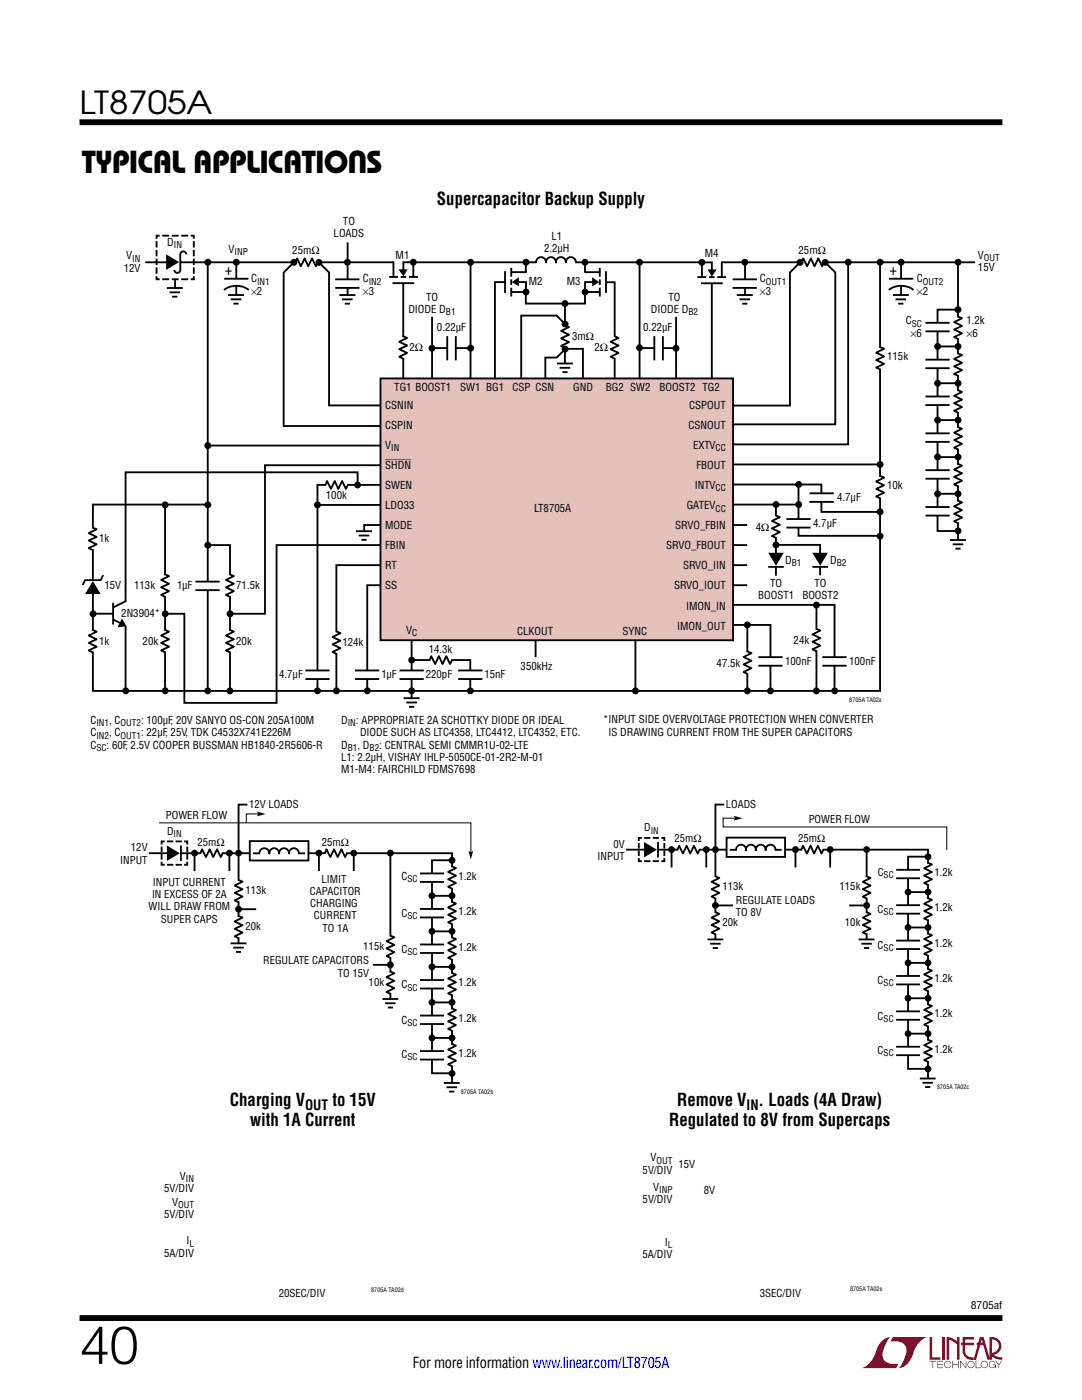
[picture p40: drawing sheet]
<svg xmlns="http://www.w3.org/2000/svg" width="216mm" height="279mm" viewBox="0 0 216 279" stroke-linecap="round" stroke-linejoin="round" font-family="sans-serif">
<defs><g id="words">
<text font-size="10.6" x="15.9" y="272.2">40</text>
<g font-size="6.3">
<text x="15.9" y="22.8">LT8705A</text>
<text x="16.3" y="34.5">Typical Applications</text>
</g>
<g font-size="3.5">
<text x="87.2" y="41">Supercapacitor Backup Supply</text>
<text x="45.9" y="220.8">Charging V</text>
<text x="66.3" y="220.8">to 15V</text>
<text x="135.1" y="220.8">Remove V . Loads (4A Draw)</text>
<text x="49.9" y="224.6">with 1A Current</text>
<text x="133.5" y="224.6">Regulated to 8V from Supercaps</text>
</g>
<g font-size="3.1">
<text x="44.9" y="54.9">+</text>
<text x="177.5" y="54.9">+</text>
</g>
<text font-size="3" x="82.4" y="273.1">For more information www.linear.com/LT8705A</text>
<g font-size="2.8">
<text x="60.9" y="221.5">OUT</text>
<text x="149" y="221.5">IN</text>
</g>
<g font-size="2.2">
<text x="66.6" y="47.3">LOADS</text>
<text x="68.4" y="44.9">TO</text>
<text x="110" y="47.9">L1</text>
<text x="25.2" y="51.7">V</text>
<text x="33.4" y="49.1">D</text>
<text x="45.6" y="50.5">V</text>
<text x="58.3" y="50.7">25mΩ</text>
<text x="78.9" y="51.6">M1</text>
<text x="108.6" y="50.3">2.2µH</text>
<text x="140.6" y="51.3">M4</text>
<text x="159.3" y="50.7">25mΩ</text>
<text x="195.1" y="51.6">V</text>
<text x="24.7" y="54.2">12V</text>
<text x="50.1" y="56.3">C</text>
<text x="50.1" y="58.8">×2</text>
<text x="72.4" y="56.3">C</text>
<text x="72.4" y="58.8">×3</text>
<text x="85" y="60">TO</text>
<text x="105.5" y="56.8">M2</text>
<text x="113.1" y="56.8">M3</text>
<text x="133.4" y="60">TO</text>
<text x="151.6" y="58.8">×3</text>
<text x="151.6" y="56.3">C</text>
<text x="183" y="58.8">×2</text>
<text x="183" y="56.3">C</text>
<text x="195.1" y="54.1">15V</text>
<text x="81.5" y="62.4">DIODE D</text>
<text x="129.9" y="62.4">DIODE D</text>
<text x="180.7" y="64.7">C</text>
<text x="192.9" y="64.7">1.2k</text>
<text x="81.7" y="70.1">2Ω</text>
<text x="87.2" y="66.1">0.22µF</text>
<text x="114.1" y="67.8">3mΩ</text>
<text x="118.6" y="70.1">2Ω</text>
<text x="128.4" y="66.1">0.22µF</text>
<text x="177" y="71.9">115k</text>
<text x="181.7" y="67.2">×6</text>
<text x="192.9" y="67.2">×6</text>
<text x="76.8" y="81.6">CSNIN</text>
<text x="78.7" y="78.1">TG1 BOOST1</text>
<text x="91.8" y="78.1">SW1 BG1</text>
<text x="102.2" y="78.1">CSP CSN</text>
<text x="114.4" y="78.1">GND</text>
<text x="120.9" y="78.1">BG2 SW2</text>
<text x="131.6" y="78.1">BOOST2 TG2</text>
<text x="137.5" y="81.6">CSPOUT</text>
<text x="76.8" y="85.6">CSPIN</text>
<text x="76.8" y="89.6">V</text>
<text x="137.4" y="85.6">CSNOUT</text>
<text x="138.3" y="89.6">EXTV</text>
<text x="76.8" y="93.6">SHDN</text>
<text x="139" y="93.6">FBOUT</text>
<text x="65" y="99.6">100k</text>
<text x="76.8" y="97.6">SWEN</text>
<text x="76.8" y="101.6">LDO33</text>
<text x="137" y="101.6">GATEV</text>
<text x="138.7" y="97.6">INTV</text>
<text x="167" y="100">4.7µF</text>
<text x="177" y="97.6">10k</text>
<text x="76.8" y="105.6">MODE</text>
<text x="106.6" y="102.2">LT8705A</text>
<text x="134.7" y="105.6">SRVO_FBIN</text>
<text x="150.8" y="106">4Ω</text>
<text x="162.3" y="105.2">4.7µF</text>
<text x="19.8" y="108.2">1k</text>
<text x="76.8" y="109.6">FBIN</text>
<text x="76.8" y="113.6">RT</text>
<text x="132.9" y="109.6">SRVO_FBOUT</text>
<text x="136.3" y="113.6">SRVO_IIN</text>
<text x="156.7" y="112.5">D</text>
<text x="165.7" y="112.5">D</text>
<text x="20.8" y="117.5">15V</text>
<text x="26.8" y="117.6">113k</text>
<text x="35.4" y="117.5">1µF</text>
<text x="47.1" y="117.6">71.5k</text>
<text x="76.8" y="117.6">SS</text>
<text x="134.5" y="117.6">SRVO_IOUT</text>
<text x="151.3" y="119.5">BOOST1</text>
<text x="153.7" y="117.1">TO</text>
<text x="160.1" y="119.5">BOOST2</text>
<text x="162.5" y="117.1">TO</text>
<text x="24.2" y="123.1">2N3904*</text>
<text x="135.1" y="125.6">IMON_OUT</text>
<text x="136.9" y="121.6">IMON_IN</text>
<text x="19.8" y="128.7">1k</text>
<text x="28.5" y="128.7">20k</text>
<text x="47.1" y="128.7">20k</text>
<text x="68.3" y="128.9">124k</text>
<text x="81" y="126.5">V</text>
<text x="85.5" y="130.3">14.3k</text>
<text x="103.2" y="126.7">CLKOUT</text>
<text x="124.2" y="126.7">SYNC</text>
<text x="158.4" y="128.6">24k</text>
<text x="55.7" y="135.3">4.7µF</text>
<text x="76.1" y="135.3">1µF</text>
<text x="85" y="135.3">220pF</text>
<text x="96.7" y="135.3">15nF</text>
<text x="103.9" y="133.8">350kHz</text>
<text x="143" y="133.1">47.5k</text>
<text x="156.7" y="132.8">100nF</text>
<text x="169.4" y="132.8">100nF</text>
<text x="18" y="144.5">C</text>
<text x="18" y="146.9">C</text>
<text x="18" y="149.4">C</text>
<text x="21.3" y="149.4">: 60F, 2.5V COOPER BUSSMAN HB1840-2R5606-R</text>
<text x="21.8" y="144.5">, C</text>
<text x="21.8" y="146.9">, C</text>
<text x="28.2" y="144.5">: 100µF, 20V SANYO OS-CON 205A100M</text>
<text x="28.2" y="146.9">: 22µF, 25V, TDK C4532X741E226M</text>
<text x="68.1" y="144.5">D</text>
<text x="68.1" y="149.4">D</text>
<text x="71" y="144.5">: APPROPRIATE 2A SCHOTTKY DIODE OR IDEAL</text>
<text x="71.3" y="149.4">, D</text>
<text x="71.8" y="146.9">DIODE SUCH AS LTC4358, LTC4412, LTC4352, ETC.</text>
<text x="75.7" y="149.4">: CENTRAL SEMI CMMR1U-02-LTE</text>
<text x="120.3" y="144.3">*INPUT SIDE OVERVOLTAGE PROTECTION WHEN CONVERTER</text>
<text x="121.4" y="146.8">IS DRAWING CURRENT FROM THE SUPER CAPACITORS</text>
<text x="68.1" y="151.9">L1: 2.2µH, VISHAY IHLP-5050CE-01-2R2-M-01</text>
<text x="68.1" y="154.3">M1-M4: FAIRCHILD FDMS7698</text>
<text x="129.8" y="231.8">V</text>
<text x="135.4" y="233">15V</text>
<text x="32.8" y="237.9">5V/DIV</text>
<text x="35.9" y="235.4">V</text>
<text x="128.2" y="234.2">5V/DIV</text>
<text x="130.3" y="237.6">V</text>
<text x="140.4" y="238.3">8V</text>
<text x="32.8" y="243.1">5V/DIV</text>
<text x="34.3" y="240.7">V</text>
<text x="128.2" y="240.1">5V/DIV</text>
<text x="32.7" y="250.8">5A/DIV</text>
<text x="37.2" y="248.3">I</text>
<text x="128.2" y="251.1">5A/DIV</text>
<text x="132.7" y="248.6">I</text>
<text x="55.6" y="258.9">20SEC/DIV</text>
<text x="151.6" y="258.8">3SEC/DIV</text>
</g>
<g font-size="2.1">
<text x="49.7" y="161.3">12V LOADS</text>
<text x="144.8" y="161.3">LOADS</text>
<text x="33.1" y="163.5">POWER FLOW</text>
<text x="33.3" y="166.6">D</text>
<text x="128.5" y="165.9">D</text>
<text x="161.4" y="164.2">POWER FLOW</text>
<text x="24" y="172.4">INPUT</text>
<text x="26.1" y="169.9">12V</text>
<text x="39.4" y="168.8">25mΩ</text>
<text x="64.2" y="168.8">25mΩ</text>
<text x="119.2" y="171.6">INPUT</text>
<text x="122.4" y="169.2">0V</text>
<text x="134.6" y="168.1">25mΩ</text>
<text x="159.3" y="168.1">25mΩ</text>
<text x="30.3" y="179.3">IN EXCESS OF 2A</text>
<text x="30.5" y="176.8">INPUT CURRENT</text>
<text x="49" y="178.4">113k</text>
<text x="61.9" y="178.6">CAPACITOR</text>
<text x="64.2" y="176.2">LIMIT</text>
<text x="80.1" y="175.5">C</text>
<text x="91.5" y="175.5">1.2k</text>
<text x="144.1" y="177.7">113k</text>
<text x="167.5" y="177.7">115k</text>
<text x="175.1" y="174.8">C</text>
<text x="186.4" y="174.8">1.2k</text>
<text x="29.6" y="181.7">WILL DRAW FROM</text>
<text x="32.1" y="184.2">SUPER CAPS</text>
<text x="49" y="185.6">20k</text>
<text x="61.9" y="181.1">CHARGING</text>
<text x="62.6" y="183.5">CURRENT</text>
<text x="64.3" y="186">TO 1A</text>
<text x="80.1" y="182.9">C</text>
<text x="91.5" y="182.6">1.2k</text>
<text x="144.1" y="184.8">20k</text>
<text x="146.8" y="180.4">REGULATE LOADS</text>
<text x="146.8" y="182.9">TO 8V</text>
<text x="168.6" y="184.8">10k</text>
<text x="175.1" y="182.2">C</text>
<text x="186.4" y="181.9">1.2k</text>
<text x="72.5" y="189.5">115k</text>
<text x="80.1" y="190.2">C</text>
<text x="91.5" y="189.7">1.2k</text>
<text x="175.1" y="189.4">C</text>
<text x="186.4" y="188.9">1.2k</text>
<text x="52.5" y="192.5">REGULATE CAPACITORS</text>
<text x="67.4" y="194.9">TO 15V</text>
<text x="73.6" y="196.7">10k</text>
<text x="80.1" y="197.2">C</text>
<text x="91.5" y="196.8">1.2k</text>
<text x="175.1" y="196.4">C</text>
<text x="186.4" y="196">1.2k</text>
<text x="91.5" y="203.9">1.2k</text>
<text x="175.1" y="203.5">C</text>
<text x="186.4" y="203.1">1.2k</text>
<text x="80.1" y="204.3">C</text>
<text x="80.1" y="211.1">C</text>
<text x="91.5" y="211">1.2k</text>
<text x="175.1" y="210.3">C</text>
<text x="186.4" y="210.1">1.2k</text>
<text x="193.7" y="261.2">8705af</text>
</g>
<g font-size="1.8">
<text x="26.4" y="52.2">IN</text>
<text x="34.7" y="49.6">IN</text>
<text x="46.8" y="51">INP</text>
<text x="196.3" y="52.1">OUT</text>
<text x="51.3" y="56.8">IN1</text>
<text x="73.6" y="56.8">IN2</text>
<text x="152.8" y="56.8">OUT1</text>
<text x="184.2" y="56.8">OUT2</text>
<text x="89" y="62.9">B1</text>
<text x="137.4" y="62.9">B2</text>
<text x="181.9" y="65.2">SC</text>
<text x="78" y="90.1">IN</text>
<text x="142.8" y="90.1">CC</text>
<text x="142.8" y="98.1">CC</text>
<text x="142.8" y="102.1">CC</text>
<text x="158" y="112.9">B1</text>
<text x="167" y="112.9">B2</text>
<text x="82.2" y="127">C</text>
<text x="19.2" y="144.9">IN1</text>
<text x="19.2" y="147.4">IN2</text>
<text x="19.2" y="149.9">SC</text>
<text x="24.1" y="144.9">OUT2</text>
<text x="24.1" y="147.4">OUT1</text>
<text x="69.4" y="144.9">IN</text>
<text x="69.4" y="149.9">B1</text>
<text x="73.7" y="149.9">B2</text>
<text x="34.6" y="167.1">IN</text>
<text x="129.9" y="166.4">IN</text>
<text x="81.3" y="176">SC</text>
<text x="176.3" y="175.3">SC</text>
<text x="81.3" y="183.4">SC</text>
<text x="176.3" y="182.6">SC</text>
<text x="81.3" y="190.7">SC</text>
<text x="176.3" y="189.9">SC</text>
<text x="81.3" y="197.7">SC</text>
<text x="176.3" y="196.9">SC</text>
<text x="176.3" y="203.9">SC</text>
<text x="81.3" y="204.8">SC</text>
<text x="81.3" y="211.6">SC</text>
<text x="176.3" y="210.7">SC</text>
<text x="131" y="232.2">OUT</text>
<text x="37.1" y="235.9">IN</text>
<text x="131.5" y="238.1">INP</text>
<text x="35.5" y="241.1">OUT</text>
<text x="37.8" y="248.8">L</text>
<text x="133.3" y="249.1">L</text>
</g>
<g font-size="1.2">
<text x="169.5" y="140.1">8705A TA02a</text>
<text x="92" y="218.2">8705A TA02b</text>
<text x="187" y="217.3">8705A TA02c</text>
<text x="74.1" y="257.8">8705A TA02d</text>
<text x="169.6" y="257.7">8705A TA02e</text>
</g>
</g></defs>
<g fill="#910028">
<path d="M185.5 266.8h.5v4.1h1.6v.5h-2.1z"/>
<path d="M176.2 267.4l1-.5h.5h-.1a6.2 6.2 0 0 0-1.4 4 2.58 2.58 0 0 0 3.1 1.3l-.5 .8h-6.9a4.9 4.9 0 0 0 3-3.8l.4-.7z"/>
<path d="M178.1 266.9h7a4.9 4.9 0 0 0-3.1 3.7 3.2 3.2 0 0 1-2.7 2.4h.1a6.2 6.2 0 0 0 1.4-4.1 2.58 2.58 0 0 0-3.1-1.2z"/>
<path d="M188 266.8h.5v4.6h-.5z"/>
<path d="M188.9 266.8l1 .2 1.1 .7v-.9h.5v4.6h-.5v-3.1l-1.6-.9v4h-.5z"/>
<path d="M185.5 271.6h1.3v.1h-.6v1.3h-.1v-1.3h-.6z"/>
<path d="M187 271.6h1.2v.1h-1v.5h.9v.2h-.9v.5h1v.1h-1.2z"/>
<path d="M190 271.6h.2v.6h1v-.6h.1v1.4h-.1v-.6h-1v.6h-.2z"/>
<path d="M191.6 271.6h.1l1 1.2v-1.2h.1v1.4l-1.1-1.2v1.2h-.1z"/>
<path d="M194.7 271.6h.1v1.3h.9v.1h-1z"/>
<path d="M198.6 271.6h.2l.5 .7 .5-.7h.2l-.6 .8v.6h-.2v-.6z"/>
<path d="M192.1 266.8h2.2v.5h-1.7v.7h1.7v.5h-1.7v1.1a1.32 1.32 0 0 0 1.7 1.3v.5l1.2-4.6h.8l1.1 4.1v-4.1a1.84 1.84 0 0 1 2.4 1.4 1.84 1.84 0 0 1-1.5 2.2l.8 .4 .9 .1v.5l-1.2-.2-1-.6v-.6a1.34 1.34 0 0 0 1.5-1.2 1.34 1.34 0 0 0-1.4-1.5v4.1h-.9l-.8-2.9h-1.3v-.5h1.2l-.2-.7-1.1 4.1a2.06 2.06 0 0 1-2.7-1.3v-1.6h-.4v-.5h.4z"/>
<path d="M193.2 271.8a.72 .72 0 0 1 1.2 .1 .72 .72 0 0 1-.4 1.1 .72 .72 0 0 1-1-.7h.2a.59 .59 0 0 0 .8 .5 .59 .59 0 0 0 .2-.9 .59 .59 0 0 0-1 .2v.2h-.2z"/>
<path d="M195.9 271.8a.72 .72 0 0 1 1.1 .1 .72 .72 0 0 1-.4 1.1 .72 .72 0 0 1-.9-.7h.1a.59 .59 0 0 0 .8 .5 .59 .59 0 0 0 .2-.9 .59 .59 0 0 0-.9 .2l-.1 .2h-.1z"/>
<path d="M197.5 271.8a.72 .72 0 0 1 1.2 .2h-.2a.59 .59 0 0 0-.9-.1 .59 .59 0 0 0 .1 .9 .59 .59 0 0 0 .9-.4h-.5v-.1h.6v.7h-.1v-.3a.73 .73 0 0 1-1.1 .2 .73 .73 0 0 1 0-1.1z"/>
<path d="M188.6 271.8a.71 .71 0 0 1 1.2 .3h-.1a.59 .59 0 0 0-.9-.3 .59 .59 0 0 0-.1 1 .59 .59 0 0 0 1-.3h.1a.73 .73 0 0 1-1.1 .4 .73 .73 0 0 1-.1-1.1z"/>
</g>
<path d="M15.9 24.4h184.1M15.9 263h184.1" fill="none" stroke="#000" stroke-width="1.2" stroke-linecap="butt"/>
<path d="M29.7 170.3h60.5v47.3M44.5 170.2l-.5 .9-.7-1.6-.7 1.6-.8-1.6-.7 1.6-.8-1.6-.3 .9M47.5 175.6l.9 .4-1.6 .7 1.6 .8-1.6 .7 1.6 .7-1.6 .8 .9 .4M49.4 160.6h-1.8v28.5M77.9 170.2v30M89.9 171.7h-3.7v42.5h3.6" fill="none" stroke="#000" stroke-width=".37"/>
<path d="M40.1 170.3h4.2M47.6 175.8v4.1" fill="none" stroke="#fff" stroke-width=".92" stroke-linecap="butt"/>
<path d="M49.8 167.9h11.8v3.8h-11.8z" fill="#fff"/>
<g fill="none" stroke="#000" stroke-width=".37">
<path d="M32.2 172v.6h.7M32.9 167.9h-.7v.6M36.1 168.8v3M36.8 167.9h.6v.6M37.4 172v.6h-.6M38.8 170.7v3.1M45.8 170.7v3.1M49.8 167.9h11.8v3.8h-11.8zM50.5 170.3h10.4M51.7 170.5a1 1 0 0 1 1-1.2 1 1 0 0 1 1 1.2 1 1 0 0 1 1-1.2 1 1 0 0 1 1 1.2 1 1 0 0 1 1-1.2 1 1 0 0 1 1 1.2 1 1 0 0 1 .9-1.2 1 1 0 0 1 1 1.2M63.6 170.7v3.1M69.3 170.2l-.4 .9-.8-1.6-.7 1.6-.7-1.6-.8 1.6-.8-1.6-.3 .9"/>
<path d="M70.6 170.7v3.1M83.8 174.3h4.8M83.8 176h4.8M86.2 178.8h3.7M90.1 172.9l.9 .3-1.6 .8 1.6 .8-1.6 .7 1.6 .7-1.6 .8 .9 .4M90.1 180l.9 .3-1.6 .8 1.6 .7-1.6 .8 1.6 .7-1.6 .8 .9 .4M124.9 169.6h60.3v47.1M139.6 169.5l-.4 .8-.7-1.5-.8 1.5-.7-1.5-.7 1.5-.8-1.5-.4 .9M142.7 174.9l.8 .3-1.5 .8 1.5 .7-1.5 .7 1.5 .8-1.5 .7 .8 .4M144.5 160.6h-1.7v27.7M172.9 169.5v18.8M184.9 171h-3.7v42.3h3.6"/>
<path d="M46 188.3h3.2M46.5 189.1h2.1M47.1 190h1M47.5 182.8l.9 .3-1.6 .8 1.6 .8-1.6 .7 1.6 .7-1.6 .8 .9 .4M48 181.5h3.1M74.4 192.6h3.1M76.3 199.4h3.2M77.8 186.7l.9 .4-1.6 .7 1.6 .8-1.6 .7 1.6 .7-1.6 .8 .9 .4M77.8 193.9l.9 .3-1.6 .8 1.6 .8-1.6 .7 1.6 .7-1.6 .8 .9 .4M83.8 181.4h4.8M83.8 183.1h4.8M83.8 188.5h4.8"/>
<path d="M83.8 190.2h4.8M83.8 195.6h4.8M83.8 197.3h4.8M86.2 185.9h3.7M86.2 193h3.7M90.1 187.1l.9 .3-1.6 .8 1.6 .7-1.6 .8 1.6 .7-1.6 .7 .9 .5M90.1 194.1l.9 .4-1.6 .8 1.6 .7-1.6 .7 1.6 .8-1.6 .7 .9 .5M76.8 200.2h2.1M77.4 201.1h1M83.8 202.7h4.8M83.8 204.4h4.8M83.8 209.8h4.8"/>
<path d="M83.8 211.5h4.8M86.2 200.1h3.7M86.2 207.1h3.7M88.6 216.1h3.1M89.1 217h2.1M89.6 217.8h1.1M90.1 201.2l.9 .4-1.6 .8 1.6 .7-1.6 .7 1.6 .8-1.6 .7 .9 .4M90.1 208.3l.9 .4-1.6 .8 1.6 .7-1.6 .7 1.6 .8-1.6 .7 .9 .4"/>
</g>
<g fill="none" stroke="#fff" stroke-width=".92" stroke-linecap="butt">
<path d="M34.2 170.3h1.9M51.8 170.3h7.8M65 170.3h4.1M86.2 174.3v1.7M90.2 173v4.2M47.6 188.3v1.9M47.6 182.9v4.2M77.9 199.4v1.9M77.9 186.9v4.1M77.9 194v4.2M86.2 181.4v1.7M86.2 188.5v1.7"/>
<path d="M86.2 195.6v1.7M90.2 180.1v4.2M90.2 187.2v4.2M90.2 194.3v4.2M86.2 202.7v1.7M86.2 209.8v1.7M90.1 216.1v2M90.2 201.4v4.2M90.2 208.5v4.2"/>
</g>
<g fill="#000">
<path d="M33.3 168.7l2.6 1.6-2.6 1.5zM51.3 162l1.7 .4-1.7 .5 .3-.5zM93.5 169.8l.4 .3 .5-.3-.5 1.7z"/>
<circle cx="38.8" cy="170.3" r=".68"/>
<circle cx="45.8" cy="170.3" r=".68"/>
<circle cx="47.6" cy="170.3" r=".68"/>
<circle cx="63.6" cy="170.3" r=".68"/>
<circle cx="70.6" cy="170.3" r=".68"/>
<circle cx="77.9" cy="170.2" r=".68"/>
<circle cx="86.2" cy="178.8" r=".68"/>
<circle cx="90.2" cy="171.7" r=".68"/>
<circle cx="90.2" cy="178.8" r=".68"/>
<circle cx="47.6" cy="181.4" r=".68"/>
<circle cx="77.9" cy="192.5" r=".68"/>
<circle cx="86.2" cy="193" r=".68"/>
<circle cx="86.2" cy="185.9" r=".68"/>
<circle cx="90.2" cy="193" r=".68"/>
<circle cx="90.2" cy="185.9" r=".68"/>
<circle cx="86.2" cy="200" r=".68"/>
<circle cx="86.2" cy="207.1" r=".68"/>
<circle cx="90.2" cy="207.1" r=".68"/>
<circle cx="90.2" cy="200" r=".68"/>
<circle cx="90.2" cy="214.2" r=".68"/>
</g>
<path d="M33.3 167.9h3.2M36.3 172.6h-3.2" fill="none" stroke="#000" stroke-width=".37" stroke-dasharray="1.2 .5" stroke-linecap="butt"/>
<path d="M32.2 171.6v-2.9M37.4 168.9v2.9" fill="none" stroke="#000" stroke-width=".37" stroke-dasharray="1.1 .4" stroke-linecap="butt"/>
<path d="M31.7 164.2h62.3v6.1M51.8 162.4h-2.7v1.8" fill="none" stroke="#000" stroke-width=".2"/>
<path d="M135.3 169.6h4.2M142.8 175v4.2" fill="none" stroke="#fff" stroke-width=".91" stroke-linecap="butt"/>
<path d="M145 167.2h11.6v3.8h-11.6z" fill="#fff"/>
<g fill="none" stroke="#000" stroke-width=".37">
<path d="M127.5 171.3v.6h.6M128.1 167.2h-.6v.6M131.3 168.1v3M132 167.2h.6v.6M132.6 171.3v.6h-.6M134 170v3.1M140.9 170v3.1M145 167.2h11.6v3.8h-11.6zM145.6 169.6h10.4M146.9 169.7a1 1 0 0 1 1-1.1 1 1 0 0 1 1 1.1 .99 .99 0 0 1 .9-1.1 .99 .99 0 0 1 1 1.1 .99 .99 0 0 1 1-1.1 .99 .99 0 0 1 1 1.1 1 1 0 0 1 1-1.1 1 1 0 0 1 .9 1.1M158.7 170v3.1M164.4 169.5l-.5 .8-.7-1.5-.8 1.5-.7-1.5-.7 1.5-.8-1.5-.3 .9"/>
<path d="M165.6 170v3.1M172.8 174.9l.9 .3-1.5 .8 1.5 .7-1.5 .7 1.5 .8-1.5 .7 .8 .4M178.8 173.6h4.8M178.8 175.3h4.8M181.2 178h3.7M185.1 172.2l.9 .3-1.6 .8 1.6 .7-1.6 .7 1.6 .8-1.6 .7 .8 .4M185.1 179.2l.9 .4-1.6 .7 1.6 .8-1.6 .7 1.6 .8-1.6 .7 .8 .4M141.2 187.5h3.1M141.7 188.3h2.1M142.2 189.2h1.1M142.7 182l.8 .4-1.5 .7 1.5 .8-1.5 .7 1.5 .7-1.5 .8 .8 .4M143.2 180.7h3.1"/>
<path d="M169.5 180.7h3M171.3 187.5h3.2M171.9 188.3h2.1M172.4 189.2h1M172.8 182l.9 .4-1.5 .7 1.5 .8-1.5 .7 1.5 .7-1.5 .8 .8 .4M178.8 180.7h4.8M178.8 182.3h4.8M178.8 187.7h4.8M178.8 189.4h4.8M178.8 194.8h4.8M178.8 196.5h4.8M181.2 185.1h3.7"/>
<path d="M181.2 192.2h3.7M181.2 199.2h3.7M185.1 186.3l.9 .3-1.6 .8 1.6 .8-1.6 .7 1.6 .7-1.6 .8 .8 .4M185.1 193.3l.9 .4-1.6 .8 1.6 .7-1.6 .7 1.6 .8-1.6 .7 .8 .4M178.8 201.8h4.8M178.8 203.5h4.8M178.8 208.9h4.8M178.8 210.6h4.8M181.2 206.3h3.7M183.5 215.2h3.2M184.1 216.1h2.1M184.6 216.9h1"/>
<path d="M185.1 200.4l.9 .4-1.6 .7 1.6 .8-1.6 .7 1.6 .7-1.6 .8 .8 .4M185.1 207.5l.9 .3-1.6 .8 1.6 .7-1.6 .8 1.6 .7-1.6 .7 .8 .5"/>
</g>
<g fill="none" stroke="#fff" stroke-width=".91" stroke-linecap="butt">
<path d="M129.4 169.6h1.9M147 169.6h7.7M160 169.6h4.2M172.9 175v4.2M181.2 173.6v1.7M185.2 172.3v4.2M185.2 179.4v4.1M142.8 187.5v1.9M142.8 182.2v4.1M172.9 187.5v1.9M172.9 182.2v4.1M181.2 180.7v1.6"/>
<path d="M181.2 187.7v1.7M181.2 194.8v1.7M185.2 186.5v4.1M185.2 193.5v4.2M181.2 201.9v1.6M181.2 208.9v1.7M185.1 215.3v1.9M185.2 200.6v4.1M185.2 207.6v4.2"/>
</g>
<g fill="#000">
<path d="M128.5 168l2.6 1.6-2.6 1.5zM146.4 162.8l1.7 .5-1.7 .5 .3-.5z"/>
<circle cx="134" cy="169.6" r=".68"/>
<circle cx="140.9" cy="169.6" r=".68"/>
<circle cx="142.8" cy="169.6" r=".68"/>
<circle cx="158.7" cy="169.6" r=".68"/>
<circle cx="165.6" cy="169.6" r=".68"/>
<circle cx="172.9" cy="169.5" r=".68"/>
<circle cx="181.2" cy="178" r=".68"/>
<circle cx="185.2" cy="171" r=".68"/>
<circle cx="185.2" cy="178" r=".68"/>
<circle cx="142.8" cy="180.7" r=".68"/>
<circle cx="172.9" cy="180.7" r=".68"/>
<circle cx="181.2" cy="199.2" r=".68"/>
<circle cx="181.2" cy="185.1" r=".68"/>
<circle cx="181.2" cy="192.2" r=".68"/>
<circle cx="185.2" cy="185.1" r=".68"/>
<circle cx="185.2" cy="199.2" r=".68"/>
<circle cx="185.2" cy="192.2" r=".68"/>
<circle cx="181.2" cy="206.3" r=".68"/>
<circle cx="185.2" cy="213.3" r=".68"/>
<circle cx="185.2" cy="206.3" r=".68"/>
</g>
<path d="M128.5 167.2h3.2M131.5 171.9h-3.2" fill="none" stroke="#000" stroke-width=".37" stroke-dasharray="1.2 .5" stroke-linecap="butt"/>
<path d="M127.5 170.8v-2.8M132.6 168.2v2.9" fill="none" stroke="#000" stroke-width=".37" stroke-dasharray="1.1 .4" stroke-linecap="butt"/>
<path d="M146.9 163.3h-2.6v1.7h44.6v4.6" fill="none" stroke="#000" stroke-width=".2"/>
<path d="M140.1 237.3h3v.5h-3z" fill="#fff"/>
<g fill="none" stroke="#000" stroke-width=".37">
<path d="M80.5 56.5v19M93.9 52.3v23.2M100.8 56.3h-2v19.2M142 56.5v19M191.2 52.3v55.8M86.2 69.5h8.3M86.2 63.2v12.3M89.2 67.1v4.8M90.9 67.1v4.8M111.1 72.5h3.2M111.7 73.4h2.1M112.2 74.3h1"/>
<path d="M112.7 60.6v12M191 61.8h-3.9v44.2h3.8M32.9 100.7v37.2M71 106h3.2M71.6 106.9h2.1M72.1 107.7h1.1M154.8 100.7v14.2M155.2 108.7h8.4v6.1M18.6 122.5h4.4M162.9 120.7v17.2"/>
</g>
<path d="M89.3 69.5h1.6M112.7 72.6v1.9M72.6 106v2" fill="none" stroke="#fff" stroke-width=".92" stroke-linecap="butt"/>
<path d="M75.9 75.5h70.4v52.3h-70.4z" fill="#e5c1bc"/>
<g fill="none" stroke="#000" stroke-width=".37">
<path d="M29 52.3h165.6M31.2 55.1v.6h.7M31.9 47h-.7v.7M33.3 57.5h3.2M33.8 58.3h2.1M34.4 59.2h1M34.9 55.9v1.6M37.2 50.8a.6 .6 0 0 0-.6-.6 .6 .6 0 0 0-.6 .6v3.1a.6 .6 0 0 1-.6 .6 .6 .6 0 0 1-.6-.6M38.1 47h.6v.7M38.7 55.1v.6h-.6M41.5 52.3v85.6M44.7 57.9a4.1 4.1 0 0 1 4.9 0"/>
<path d="M44.7 55.6h4.9M45.5 58.9h3.2M46 59.7h2.2M47.1 52.3v6.6M58.8 52.2l-2.2 2.2v30.6h19.3M63.4 52.3l-.4 .8-.7-1.5-.8 1.5-.7-1.5-.8 1.5-.7-1.5-.4 .8M63.5 52.2l2.2 2.2v26.5h10.2M66.9 57.5h4.8M66.9 55.8h4.8M67.7 58.9h3.2M68.3 59.7h2.1M69.4 48.4v10.5"/>
<path d="M77.7 55.3h1.7M78.3 56.5h4.3M78.5 52.2v3.1M79.9 55.3h1.2M81.6 55.3h1.8M82.5 52.3h-2v2.1M82.5 52.2v3.1M100.8 54.1v4.4M102 55.8v1.1M102 53.5v1.7M102 57.4v1.8M102 54.3h3.1"/>
<path d="M102 58.3h3.1M102.9 56.3h2.1v2M107 52.5a1.01 1.01 0 0 1 1-1.2 1.01 1.01 0 0 1 1 1.2 1.01 1.01 0 0 1 .9-1.2 1.01 1.01 0 0 1 1 1.2 1.01 1.01 0 0 1 1-1.2 1.01 1.01 0 0 1 1 1.2 1.01 1.01 0 0 1 1-1.2 1.01 1.01 0 0 1 1 1.2M116.6 58.3h3.1M116.6 54.3h3.1M116.7 52.3v8.3h-11.8v-8.2M118.8 56.3h-2.1v2M119.7 53.5v1.7M119.7 57.4v1.8M119.7 55.8v1.1M120.9 54.1v4.4M121.1 56.3h1.6v19.2"/>
<path d="M127.6 52.4v23M139.2 55.3h1.7M139.9 56.5h4.3M140.1 52.4h1.9v2M140.1 52.2v3.1M141.5 55.3h1.1M143.1 55.3h1.8M144 52.2v3.1M146.2 57.5h4.8M146.2 55.8h4.8M147 58.9h3.2M147.6 59.7h2.1"/>
<path d="M148.7 52.3v6.6M159.8 52.2l-2.2 2.2v26.5h-11.3M164.4 52.3l-.3 .8-.8-1.5-.8 1.5-.7-1.5-.8 1.5-.7-1.5-.4 .8M164.5 52.2l2.2 2.2v30.3h-20.4M169.2 52.3v36.4h-22.9M175.6 52.3v40.4h-29.3M177.3 57.9a4.1 4.1 0 0 1 5 0M177.4 55.6h4.8M178.2 58.9h3.1M178.7 59.7h2.1M179.8 52.3v6.6M46.6 60.6h1"/>
<path d="M68.8 60.6h1M75.9 75.5h70.4v52.3h-70.4zM80.3 67.1l.9 .3-1.5 .8 1.5 .8-1.5 .7 1.5 .7-1.5 .8 .8 .4M112.6 64.9l.9 .4-1.5 .7 1.5 .8-1.5 .7 1.5 .8-1.5 .7 .8 .4M112.7 69.6h3.6v6M112.9 64.8l-1.8-1.8h-7.1v12.5M112.9 69.5l-1.8 1.9h-2.3v4.2M122.5 67.1l.9 .3-1.5 .8 1.5 .8-1.5 .7 1.5 .7-1.5 .8 .8 .4M127.8 69.5h7.1M130.6 67.1v4.8M132.3 67.1v4.8M134.9 63.2v12.3"/>
<path d="M148.1 60.6h1M175.5 69.2l.9 .4-1.6 .8 1.6 .7-1.6 .8 1.6 .7-1.6 .8 .9 .4M179.2 60.6h1.1M184.7 64.4h4.8M184.7 66.1h4.8M184.7 71.8h4.8M184.7 73.5h4.8M184.7 79.1h4.8M187.1 69.1h3.9M187.1 76.5h3.9M191.1 63.1l.9 .4-1.6 .8 1.6 .7-1.6 .8 1.6 .7-1.6 .8 .8 .4M191.1 70.5l.9 .4-1.6 .7 1.6 .8-1.6 .7 1.6 .8-1.6 .7 .8 .4"/>
<path d="M191.1 77.8l.9 .4-1.6 .8 1.6 .7-1.6 .8 1.6 .7-1.6 .8 .8 .4M41.5 88.9h34.4M69.4 96.7l-.4 .9-.7-1.6-.8 1.6-.7-1.6-.8 1.6-.7-1.6-.4 .9M71.4 96.5v-2.2h-46.3v43.6M75.9 96.8h-12.6v40.9M75.9 92.8h-23v29.7h-7M146.3 96.7h17.6v5.5h11.7M159.3 97v9.9h16.3M161.5 98.5h4.9M175.5 94.9l.9 .4-1.6 .8 1.6 .7-1.6 .8 1.6 .7-1.6 .8 .9 .4M175.6 92.7v45.2h-157.1v-37.2h22.7M184.7 80.8h4.8"/>
<path d="M184.7 86.5h4.8M184.7 88.2h4.8M184.7 93.8h4.8M184.7 95.5h4.8M187.1 83.8h3.9M187.1 91.2h3.9M187.1 98.5h3.9M191.1 85.2l.9 .4-1.6 .7 1.6 .8-1.6 .7 1.6 .8-1.6 .7 .8 .4M191.1 92.6l.9 .3-1.6 .8 1.6 .8-1.6 .7 1.6 .7-1.6 .8 .8 .4M191.1 99.9l.9 .4-1.6 .8 1.6 .7-1.6 .7 1.6 .8-1.6 .7 .8 .5M18.4 105.3l.9 .3-1.6 .8 1.6 .8-1.6 .7 1.6 .7-1.6 .8 .9 .4M25.1 120l-2.5 1.2"/>
<path d="M32.8 114.6l.9 .4-1.5 .7 1.5 .8-1.5 .7 1.5 .8-1.5 .7 .8 .4M39 116.1h4.8M39 117.8h4.8M41.5 108.8h4.4v29.1M45.8 114.6l.9 .4-1.6 .7 1.6 .8-1.6 .7 1.6 .8-1.6 .7 .8 .4M63.3 100.8h12.6M75.9 104.8h-3.2v1.2M75.9 108.8h-20.7v31.5h-18.4v-17.8h-3.4M75.9 112.8h-8.8v25.1M75.9 116.8h-2.6v21.1M146.3 100.7h12.6M146.3 104.8h2.8"/>
<path d="M146.3 108.8h2.8M146.3 112.8h2.8M146.3 116.8h2.8M154.7 102.8l.9 .4-1.6 .8 1.6 .7-1.6 .8 1.6 .7-1.6 .8 .9 .4M156.4 113.1h-3.1M156.9 103.6h4.9M156.9 105.3h4.9M161.5 100.2h4.9M165.2 113.1h-3.1M184.7 101.2h4.8M184.7 102.9h4.8M189.6 107.8h3.1"/>
<path d="M190.1 108.6h2.1M190.6 109.5h1.1M18.4 125.7l.9 .4-1.6 .7 1.6 .8-1.6 .7 1.6 .8-1.6 .7 .9 .4M22.6 120.3v4.3M22.6 123.6l2.1 1.1M32.8 125.7l.9 .4-1.5 .7 1.5 .8-1.5 .7 1.5 .8-1.5 .7 .8 .4M45.8 125.7l.9 .4-1.6 .7 1.6 .8-1.6 .7 1.6 .8-1.6 .7 .8 .4M60.9 133.8h4.9M60.9 135.5h4.9M67 126l.9 .4-1.5 .7 1.5 .8-1.5 .7 1.5 .8-1.5 .7 .8 .4M70.8 133.8h4.9M70.8 135.5h4.9"/>
<path d="M79.7 133.8h4.9M79.7 135.5h4.9M80.5 139.3h3.2M82.1 131.7h11.7v6.2M82.1 127.7v11.9M90.2 131.7l-.4 .8-.7-1.5-.8 1.5-.7-1.5-.8 1.5-.7-1.5-.4 .8M91.4 133.8h4.9M91.4 135.5h4.9M106.9 127.7v3.5M126.8 127.7v10.2M146.3 120.7h20.2v17.2M146.3 124.7h7.4v12.9"/>
<path d="M149.1 130l.8 .4-1.5 .7 1.5 .8-1.5 .7 1.5 .8-1.5 .7 .8 .4M149.1 124.8v13.1M151.3 131.2h4.9M151.3 132.9h4.9M162.8 125.5l.9 .3-1.6 .8 1.6 .8-1.6 .7 1.6 .7-1.6 .8 .9 .4M164.1 131.2h4.8M164.1 132.9h4.8M81.1 140.2h2.1M81.6 141.1h1.1"/>
</g>
<path d="M78.5 52.3h4M105 54.3v4M107 52.3h7.8M116.7 54.3v4M140.1 52.4h3.9M112.8 65.1v4.2" fill="none" stroke="#fff" stroke-width=".62" stroke-linecap="butt"/>
<g fill="#000">
<path d="M33.2 50.8l2.6 1.5-2.6 1.6zM79.9 54h1.1l-.5 .8zM102.5 56.3l.8-.6v1.1zM118.4 55.7l.8 .6-.8 .5zM141.6 54h1l-.6 .8zM18.5 116l1.6 2.6h-3.1zM16.9 115.6h3.1l.4-.8h.4l-.6 1.1h-3.1l-.4 .9h-.4zM153.3 110.3h3.1l-1.6 2.6zM162.1 110.3h3.1l-1.5 2.6zM24.3 123.9l.6 .9-1.1 .1z"/>
<circle cx="41.5" cy="52.3" r=".69"/>
<circle cx="47.2" cy="52.3" r=".69"/>
<circle cx="58.6" cy="52.4" r=".69"/>
<circle cx="63.6" cy="52.4" r=".69"/>
<circle cx="69.3" cy="52.3" r=".69"/>
<circle cx="82.5" cy="52.3" r=".69"/>
<circle cx="93.9" cy="52.3" r=".69"/>
<circle cx="105" cy="52.3" r=".69"/>
<circle cx="105" cy="58.3" r=".69"/>
<circle cx="116.7" cy="52.3" r=".69"/>
<circle cx="116.7" cy="58.3" r=".69"/>
<circle cx="127.6" cy="52.3" r=".69"/>
<circle cx="140.1" cy="52.4" r=".69"/>
<circle cx="148.6" cy="52.3" r=".69"/>
<circle cx="159.7" cy="52.4" r=".69"/>
<circle cx="164.7" cy="52.4" r=".69"/>
<circle cx="169.2" cy="52.3" r=".69"/>
<circle cx="175.6" cy="52.3" r=".69"/>
<circle cx="179.8" cy="52.3" r=".69"/>
<circle cx="191.2" cy="52.3" r=".69"/>
<circle cx="86.2" cy="69.5" r=".69"/>
<circle cx="93.9" cy="69.5" r=".69"/>
<circle cx="112.7" cy="60.6" r=".69"/>
<circle cx="112.8" cy="69.7" r=".69"/>
<circle cx="112.8" cy="64.7" r=".69"/>
<circle cx="127.6" cy="69.4" r=".69"/>
<circle cx="134.9" cy="69.5" r=".69"/>
<circle cx="187.1" cy="76.5" r=".69"/>
<circle cx="187.1" cy="69.1" r=".69"/>
<circle cx="191.2" cy="69.1" r=".69"/>
<circle cx="191.2" cy="76.5" r=".69"/>
<circle cx="191.2" cy="61.8" r=".69"/>
<circle cx="41.5" cy="88.9" r=".69"/>
<circle cx="71.3" cy="96.8" r=".69"/>
<circle cx="159.4" cy="96.7" r=".69"/>
<circle cx="175.6" cy="92.7" r=".69"/>
<circle cx="187.1" cy="83.8" r=".69"/>
<circle cx="187.1" cy="91.2" r=".69"/>
<circle cx="187.1" cy="98.6" r=".69"/>
<circle cx="191.2" cy="83.8" r=".69"/>
<circle cx="191.2" cy="91.2" r=".69"/>
<circle cx="191.2" cy="98.6" r=".69"/>
<circle cx="32.9" cy="100.8" r=".69"/>
<circle cx="41.5" cy="108.8" r=".69"/>
<circle cx="41.5" cy="100.8" r=".69"/>
<circle cx="63.3" cy="100.8" r=".69"/>
<circle cx="154.8" cy="100.7" r=".69"/>
<circle cx="154.8" cy="108.8" r=".69"/>
<circle cx="159.4" cy="100.7" r=".69"/>
<circle cx="175.6" cy="102.2" r=".69"/>
<circle cx="175.6" cy="107" r=".69"/>
<circle cx="191.2" cy="105.9" r=".69"/>
<circle cx="18.6" cy="122.5" r=".69"/>
<circle cx="25.1" cy="137.9" r=".69"/>
<circle cx="33" cy="137.9" r=".69"/>
<circle cx="33" cy="122.5" r=".69"/>
<circle cx="41.4" cy="137.9" r=".69"/>
<circle cx="45.9" cy="137.9" r=".69"/>
<circle cx="45.9" cy="122.5" r=".69"/>
<circle cx="63.3" cy="137.9" r=".69"/>
<circle cx="67.1" cy="137.9" r=".69"/>
<circle cx="73.3" cy="137.9" r=".69"/>
<circle cx="82.1" cy="137.9" r=".69"/>
<circle cx="82.1" cy="131.7" r=".69"/>
<circle cx="93.9" cy="137.9" r=".69"/>
<circle cx="126.8" cy="137.9" r=".69"/>
<circle cx="149.1" cy="124.7" r=".69"/>
<circle cx="149.1" cy="137.9" r=".69"/>
<circle cx="153.7" cy="137.9" r=".69"/>
<circle cx="162.9" cy="137.9" r=".69"/>
<circle cx="162.9" cy="120.7" r=".69"/>
<circle cx="166.6" cy="137.9" r=".69"/>
</g>
<path d="M79.9 54h1.1l-.5 .8zM102.5 56.3l.8-.6v1.1zM118.4 55.7l.8 .6-.8 .5zM141.6 54h1l-.6 .8zM24.3 123.9l.6 .9-1.1 .1z" fill="none" stroke="#000" stroke-width=".42"/>
<g fill="none" stroke="#fff" stroke-width=".92" stroke-linecap="butt">
<path d="M34.1 52.3h1.8M34.9 57.5v1.9M47.1 58.9v1.9M47.2 55.7v1.3M59 52.4h4.2M69.3 55.8v1.7M69.3 58.9v1.9M148.6 55.8v1.7M148.6 58.9v1.9M160 52.4h4.2M179.8 58.9v1.9M179.8 55.7v1.3"/>
<path d="M80.4 67.2v4.2M122.6 67.2v4.2M130.6 69.5h1.7M175.6 69.4v4.2M187.1 64.4v1.7M187.1 71.8v1.7M187.1 79.2v1.6M191.2 63.3v4.2M191.2 70.7v4.2M191.2 78v4.2M65.1 96.8h4.2M164 98.5v1.7"/>
<path d="M175.6 95.1v4.2M187.1 86.5v1.7M187.1 93.9v1.6M191.2 85.4v4.2M191.2 92.7v4.2M18.5 105.4v4.2M18.5 115.7v1.9M32.9 114.8v4.2M41.4 116.1v1.7M45.9 114.8v4.2M154.8 103v4.2M154.8 111.2v2"/>
<path d="M159.3 103.6v1.7M163.7 111.2v2M187.1 101.2v1.7M191.2 107.8v1.9M191.2 100.1v4.2M18.5 125.9v4.2M22.6 122.5h1.4M25.1 120.1v4.8M32.9 125.9v4.2M45.9 125.9v4.2M63.4 133.8v1.7M67.1 126.2v4.2"/>
<path d="M73.3 133.8v1.7M82.1 139.4v1.9M82.1 133.8v1.7M85.9 131.7h4.2M93.8 133.8v1.7M149.2 130.2v4.2M153.7 131.2v1.7M162.9 125.6v4.2M166.5 131.2v1.7"/>
</g>
<path d="M32.4 47h5.4M37.5 55.7h-5.4" fill="none" stroke="#000" stroke-width=".37" stroke-dasharray="1.4 .5" stroke-linecap="butt"/>
<path d="M31.2 54.6v-6.7M38.7 48.1v6.8" fill="none" stroke="#000" stroke-width=".37" stroke-dasharray="1.3 .5" stroke-linecap="butt"/>
<use href="#words"/>
</svg>
